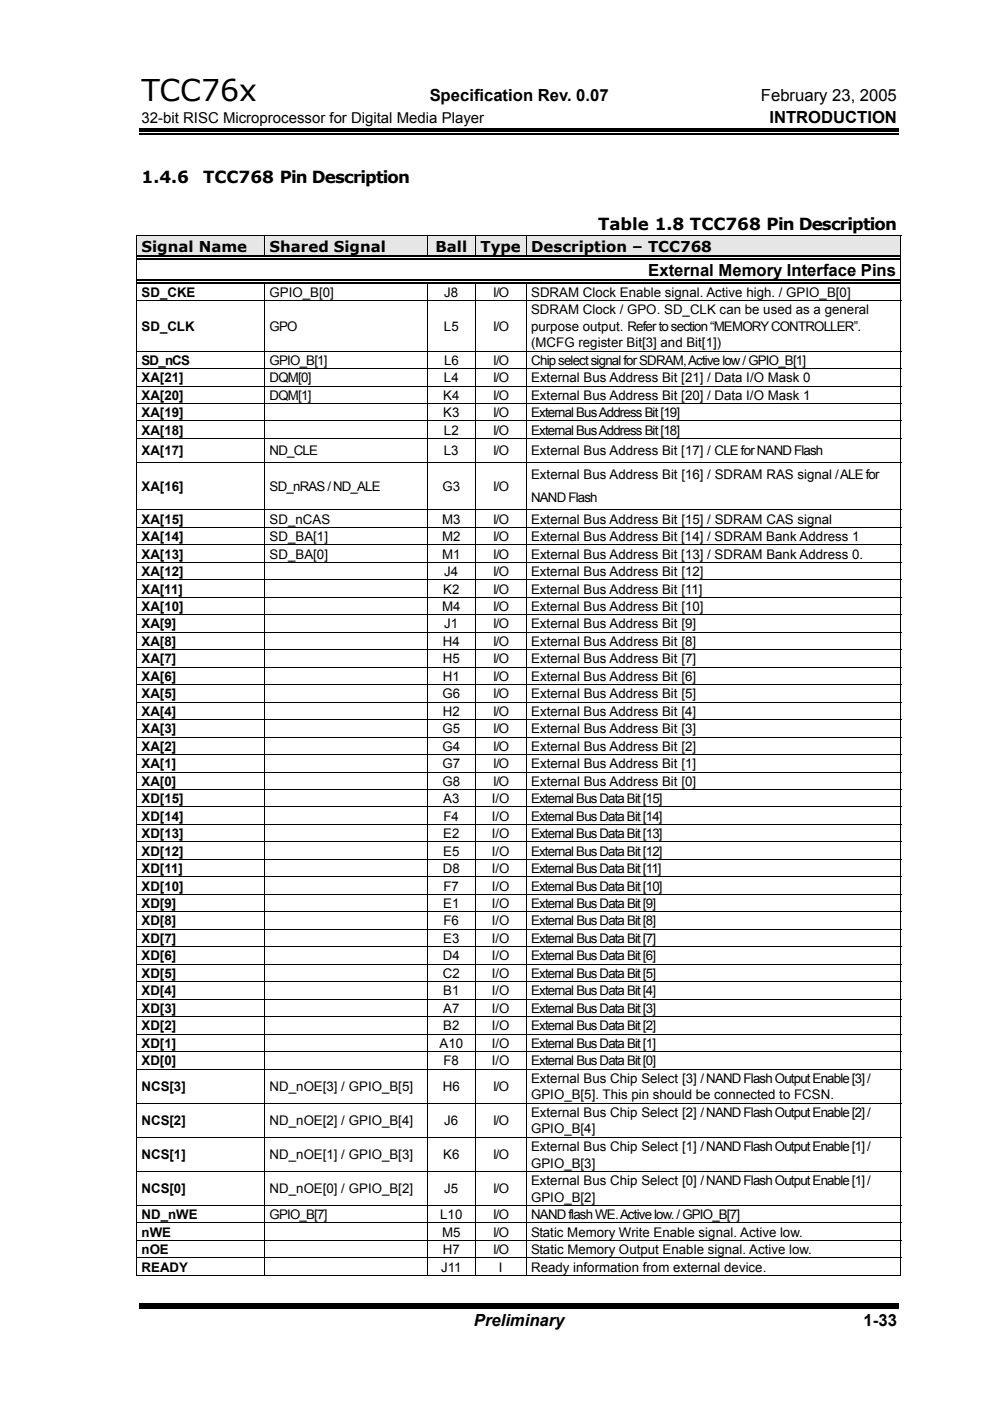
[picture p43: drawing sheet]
<svg xmlns="http://www.w3.org/2000/svg" width="210mm" height="297mm" viewBox="0 0 210 297" stroke-linecap="round" stroke-linejoin="round" font-family="sans-serif">
<defs><g id="words">
<text font-size="6.3" x="30" y="21.4">TCC76x</text>
<g font-size="3.5">
<text x="91.1" y="21.4">Specification Rev. 0.07</text>
<text x="161.3" y="21.4">February 23, 2005</text>
<text x="163.1" y="26.1">INTRODUCTION</text>
<text x="30" y="38.9">1.4.6</text>
<text x="43.1" y="38.9">TCC768 Pin Description</text>
<text x="126.8" y="48.8">Table 1.8 TCC768 Pin Description</text>
<text x="137.5" y="58.4">External Memory Interface Pins</text>
<text x="100.5" y="281.2">Preliminary</text>
<text x="183.1" y="281.2">1-33</text>
</g>
<g font-size="3.2">
<text x="30" y="26.1">32-bit RISC Microprocessor for Digital Media Player</text>
<text x="30" y="53.4">Signal Name</text>
<text x="57.2" y="53.4">Shared Signal</text>
<text x="92.4" y="53.4">Ball</text>
<text x="101.9" y="53.4">Type</text>
<text x="112.6" y="53.4">Description – TCC768</text>
</g>
<g font-size="2.8">
<text x="30" y="62.9">SD_CKE</text>
<text x="57.2" y="62.9">GPIO_B[0]</text>
<text x="94.2" y="62.9">J8</text>
<text x="104.6" y="62.9">I/O</text>
<text x="112.6" y="62.9">SDRAM Clock Enable signal. Active high. / GPIO_B[0]</text>
<text x="30" y="70.1">SD_CLK</text>
<text x="57.2" y="70.1">GPO</text>
<text x="94.1" y="70.1">L5</text>
<text x="104.5" y="70.1">I/O</text>
<text x="112.6" y="66.6">SDRAM Clock / GPO. SD_CLK can be used as a general</text>
<text x="112.6" y="70.1">purpose output. Refer to section “MEMORY CONTROLLER”.</text>
<text x="30" y="77.3">SD_nCS</text>
<text x="57.2" y="77.3">GPIO_B[1]</text>
<text x="94.2" y="77.3">L6</text>
<text x="104.6" y="77.3">I/O</text>
<text x="112.6" y="73.6">(MCFG register Bit[3] and Bit[1])</text>
<text x="112.6" y="77.3">Chip select signalfor SDRAM, Active low / GPIO_B[1]</text>
<text x="30" y="81">XA[21]</text>
<text x="57.2" y="81">DQM[0]</text>
<text x="94.1" y="81">L4</text>
<text x="104.5" y="81">I/O</text>
<text x="112.6" y="81">External Bus Address Bit [21] / Data I/O Mask 0</text>
<text x="30" y="84.7">XA[20]</text>
<text x="30" y="88.4">XA[19]</text>
<text x="57.2" y="84.7">DQM[1]</text>
<text x="94" y="88.4">K3</text>
<text x="94" y="84.7">K4</text>
<text x="104.5" y="84.7">I/O</text>
<text x="104.5" y="88.4">I/O</text>
<text x="112.6" y="84.7">External Bus Address Bit [20] / Data I/O Mask 1</text>
<text x="112.6" y="88.4">External Bus Address Bit [19]</text>
<text x="30" y="92.1">XA[18]</text>
<text x="94.1" y="92.1">L2</text>
<text x="104.5" y="92.1">I/O</text>
<text x="112.6" y="92.1">External Bus Address Bit [18]</text>
<text x="30" y="96.5">XA[17]</text>
<text x="57.2" y="96.5">ND_CLE</text>
<text x="94.1" y="96.5">L3</text>
<text x="104.5" y="96.5">I/O</text>
<text x="112.6" y="96.5">External Bus Address Bit [17] / CLE for NAND Flash</text>
<text x="112.6" y="101.6">External Bus Address Bit [16] / SDRAM RAS signal / ALE for</text>
<text x="30" y="104.1">XA[16]</text>
<text x="57.2" y="104.1">SD_nRAS / ND_ALE</text>
<text x="93.8" y="104.1">G3</text>
<text x="104.5" y="104.1">I/O</text>
<text x="112.6" y="106.5">NAND Flash</text>
<text x="30" y="111">XA[15]</text>
<text x="57.2" y="111">SD_nCAS</text>
<text x="93.7" y="111">M3</text>
<text x="104.5" y="111">I/O</text>
<text x="112.6" y="111">External Bus Address Bit [15] / SDRAM CAS signal</text>
<text x="30" y="114.7">XA[14]</text>
<text x="30" y="118.4">XA[13]</text>
<text x="57.2" y="114.7">SD_BA[1]</text>
<text x="57.2" y="118.4">SD_BA[0]</text>
<text x="93.7" y="114.7">M2</text>
<text x="93.7" y="118.4">M1</text>
<text x="104.5" y="114.7">I/O</text>
<text x="104.6" y="118.4">I/O</text>
<text x="112.6" y="114.7">External Bus Address Bit [14] / SDRAM Bank Address 1</text>
<text x="112.6" y="118.4">External Bus Address Bit [13] / SDRAM Bank Address 0.</text>
<text x="30" y="122.1">XA[12]</text>
<text x="30" y="125.8">XA[11]</text>
<text x="94" y="125.8">K2</text>
<text x="94.2" y="122.1">J4</text>
<text x="104.5" y="122.1">I/O</text>
<text x="104.5" y="125.8">I/O</text>
<text x="112.6" y="122.1">External Bus Address Bit [12]</text>
<text x="112.6" y="125.8">External Bus Address Bit [11]</text>
<text x="30" y="129.5">XA[10]</text>
<text x="93.7" y="129.5">M4</text>
<text x="104.5" y="129.5">I/O</text>
<text x="112.6" y="129.5">External Bus Address Bit [10]</text>
<text x="30" y="133.2">XA[9]</text>
<text x="30" y="136.9">XA[8]</text>
<text x="93.9" y="136.9">H4</text>
<text x="94.2" y="133.2">J1</text>
<text x="104.5" y="133.2">I/O</text>
<text x="104.5" y="136.9">I/O</text>
<text x="112.6" y="133.2">External Bus Address Bit [9]</text>
<text x="112.6" y="136.9">External Bus Address Bit [8]</text>
<text x="30" y="140.7">XA[7]</text>
<text x="93.9" y="140.7">H5</text>
<text x="104.5" y="140.7">I/O</text>
<text x="112.6" y="140.7">External Bus Address Bit [7]</text>
<text x="30" y="144.4">XA[6]</text>
<text x="30" y="148.1">XA[5]</text>
<text x="93.8" y="148.1">G6</text>
<text x="93.9" y="144.4">H1</text>
<text x="104.5" y="144.4">I/O</text>
<text x="104.6" y="148.1">I/O</text>
<text x="112.6" y="144.4">External Bus Address Bit [6]</text>
<text x="112.6" y="148.1">External Bus Address Bit [5]</text>
<text x="30" y="151.8">XA[4]</text>
<text x="30" y="155.5">XA[3]</text>
<text x="93.8" y="155.5">G5</text>
<text x="93.9" y="151.8">H2</text>
<text x="104.5" y="151.8">I/O</text>
<text x="104.6" y="155.5">I/O</text>
<text x="112.6" y="151.8">External Bus Address Bit [4]</text>
<text x="112.6" y="155.5">External Bus Address Bit [3]</text>
<text x="30" y="159.2">XA[2]</text>
<text x="93.8" y="159.2">G4</text>
<text x="104.6" y="159.2">I/O</text>
<text x="112.6" y="159.2">External Bus Address Bit [2]</text>
<text x="30" y="162.9">XA[1]</text>
<text x="30" y="166.6">XA[0]</text>
<text x="93.8" y="162.9">G7</text>
<text x="93.8" y="166.6">G8</text>
<text x="104.6" y="162.9">I/O</text>
<text x="104.6" y="166.6">I/O</text>
<text x="112.6" y="162.9">External Bus Address Bit [1]</text>
<text x="112.6" y="166.6">External Bus Address Bit [0]</text>
<text x="30" y="170.3">XD[15]</text>
<text x="30" y="174">XD[14]</text>
<text x="94" y="170.3">A3</text>
<text x="94" y="174">F4</text>
<text x="104.3" y="170.3">I/O</text>
<text x="104.3" y="174">I/O</text>
<text x="112.6" y="170.3">External Bus Data Bit [15]</text>
<text x="112.6" y="174">External Bus Data Bit [14]</text>
<text x="30" y="177.7">XD[13]</text>
<text x="94" y="177.7">E2</text>
<text x="104.3" y="177.7">I/O</text>
<text x="112.6" y="177.7">External Bus Data Bit [13]</text>
<text x="30" y="181.4">XD[12]</text>
<text x="30" y="185.1">XD[11]</text>
<text x="93.9" y="185.1">D8</text>
<text x="94" y="181.4">E5</text>
<text x="104.3" y="185.1">I/O</text>
<text x="104.3" y="181.4">I/O</text>
<text x="112.6" y="185.1">External Bus Data Bit [11]</text>
<text x="112.6" y="181.4">External Bus Data Bit [12]</text>
<text x="30" y="188.8">XD[10]</text>
<text x="94" y="188.8">F7</text>
<text x="104.3" y="188.8">I/O</text>
<text x="112.6" y="188.8">External Bus Data Bit [10]</text>
<text x="30" y="192.5">XD[9]</text>
<text x="30" y="196.2">XD[8]</text>
<text x="94" y="192.5">E1</text>
<text x="94" y="196.2">F6</text>
<text x="104.3" y="192.5">I/O</text>
<text x="104.3" y="196.2">I/O</text>
<text x="112.6" y="192.5">External Bus Data Bit [9]</text>
<text x="112.6" y="196.2">External Bus Data Bit [8]</text>
<text x="30" y="199.9">XD[7]</text>
<text x="30" y="203.6">XD[6]</text>
<text x="93.9" y="203.6">D4</text>
<text x="94" y="199.9">E3</text>
<text x="104.3" y="203.6">I/O</text>
<text x="104.3" y="199.9">I/O</text>
<text x="112.6" y="203.6">External Bus Data Bit [6]</text>
<text x="112.6" y="199.9">External Bus Data Bit [7]</text>
<text x="30" y="207.3">XD[5]</text>
<text x="93.9" y="207.3">C2</text>
<text x="104.3" y="207.3">I/O</text>
<text x="112.6" y="207.3">External Bus Data Bit [5]</text>
<text x="30" y="211">XD[4]</text>
<text x="30" y="214.7">XD[3]</text>
<text x="94" y="211">B1</text>
<text x="94" y="214.7">A7</text>
<text x="104.3" y="211">I/O</text>
<text x="104.3" y="214.7">I/O</text>
<text x="112.6" y="211">External Bus Data Bit [4]</text>
<text x="112.6" y="214.7">External Bus Data Bit [3]</text>
<text x="30" y="218.4">XD[2]</text>
<text x="94" y="218.4">B2</text>
<text x="104.3" y="218.4">I/O</text>
<text x="112.6" y="218.4">External Bus Data Bit [2]</text>
<text x="30" y="222.1">XD[1]</text>
<text x="30" y="225.8">XD[0]</text>
<text x="93.2" y="222.1">A10</text>
<text x="94" y="225.8">F8</text>
<text x="104.3" y="222.1">I/O</text>
<text x="104.3" y="225.8">I/O</text>
<text x="112.6" y="222.1">External Bus Data Bit [1]</text>
<text x="112.6" y="225.8">External Bus Data Bit [0]</text>
<text x="30" y="231.3">NCS[3]</text>
<text x="57.2" y="231.3">ND_nOE[3] / GPIO_B[5]</text>
<text x="93.9" y="231.3">H6</text>
<text x="104.5" y="231.3">I/O</text>
<text x="112.6" y="229.6">External Bus Chip Select [3] / NAND Flash Output Enable [3] /</text>
<text x="112.6" y="233.1">GPIO_B[5]. This pin should be connected to FCSN.</text>
<text x="30" y="238.5">NCS[2]</text>
<text x="57.2" y="238.5">ND_nOE[2] / GPIO_B[4]</text>
<text x="94.2" y="238.5">J6</text>
<text x="104.5" y="238.5">I/O</text>
<text x="112.6" y="236.8">External Bus Chip Select [2] / NAND Flash Output Enable [2] /</text>
<text x="30" y="245.8">NCS[1]</text>
<text x="57.2" y="245.8">ND_nOE[1] / GPIO_B[3]</text>
<text x="94" y="245.8">K6</text>
<text x="104.5" y="245.8">I/O</text>
<text x="112.6" y="240.3">GPIO_B[4]</text>
<text x="112.6" y="244">External Bus Chip Select [1] / NAND Flash Output Enable [1] /</text>
<text x="112.6" y="247.5">GPIO_B[3]</text>
<text x="112.6" y="251.2">External Bus Chip Select [0] / NAND Flash Output Enable [1] /</text>
<text x="30" y="253">NCS[0]</text>
<text x="57.2" y="253">ND_nOE[0] / GPIO_B[2]</text>
<text x="94.2" y="253">J5</text>
<text x="104.5" y="253">I/O</text>
<text x="112.6" y="254.8">GPIO_B[2]</text>
<text x="30" y="258.5">ND_nWE</text>
<text x="30" y="262.2">nWE</text>
<text x="57.2" y="258.5">GPIO_B[7]</text>
<text x="93.3" y="258.5">L10</text>
<text x="93.7" y="262.2">M5</text>
<text x="104.5" y="262.2">I/O</text>
<text x="104.5" y="258.5">I/O</text>
<text x="112.6" y="262.2">Static Memory Write Enable signal. Active low.</text>
<text x="112.6" y="258.5">NAND flash WE. Active low. / GPIO_B[7]</text>
<text x="30" y="265.9">nOE</text>
<text x="30" y="269.6">READY</text>
<text x="93.5" y="269.6">J11</text>
<text x="93.9" y="265.9">H7</text>
<text x="104.5" y="265.9">I/O</text>
<text x="105.8" y="269.6">I</text>
<text x="112.6" y="269.6">Ready information from external device.</text>
<text x="112.6" y="265.9">Static Memory Output Enable signal. Active low.</text>
</g>
</g></defs>
<path d="M29.5 28.3h161M29.5 276.4h161" fill="none" stroke="#000" stroke-width=".25"/>
<path d="M29.5 27.2h161v.8h-161zM29.5 276.8h161v.8h-161z" fill="#000"/>
<g fill="#e6e6e6">
<path d="M30 50h25.2v4.2h-25.2z"/>
<path d="M29.1 50h27v4.3h-27z"/>
<path d="M57.2 50h32.5v4.2h-32.5z"/>
<path d="M56.3 50h34.3v4.3h-34.3z"/>
<path d="M91.7 50h8v4.2h-8z"/>
<path d="M90.8 50h9.8v4.3h-9.8z"/>
<path d="M101.7 50h8.9v4.2h-8.9z"/>
<path d="M100.8 50h10.7v4.3h-10.7z"/>
<path d="M112.6 50h77.4v4.2h-77.4z"/>
<path d="M111.7 50h79.2v4.3h-79.2z"/>
</g>
<g fill="#000">
<path d="M28.9 49.8h.2v.2h-.2zM28.9 54.3h.2v.8h-.2zM28.9 59.3h.2v.8h-.2zM56 54.3h.8v.2h-.8zM56 54.8h.8v.2h-.8zM56 59.3h.8v.2h-.8zM56 59.8h.8v.2h-.8zM56.1 54.3h.8v.2h-.8zM56.1 54.8h.8v.2h-.8zM56.1 59.3h.8v.2h-.8zM56.1 59.8h.8v.2h-.8zM90.6 54.3h.8v.2h-.8z"/>
<path d="M90.6 54.8h.8v.2h-.8zM90.6 59.3h.8v.2h-.8zM90.6 59.8h.8v.2h-.8zM100.6 54.3h.8v.2h-.8zM100.6 54.8h.8v.2h-.8zM100.6 59.3h.8v.2h-.8zM100.6 59.8h.8v.2h-.8zM111.5 54.3h.7v.2h-.7zM111.5 54.8h.7v.2h-.7zM111.5 59.3h.7v.2h-.7zM111.5 59.8h.7v.2h-.7zM111.5 54.3h.8v.2h-.8z"/>
<path d="M111.5 54.8h.8v.2h-.8zM111.5 59.3h.8v.2h-.8zM111.5 59.8h.8v.2h-.8zM190.9 49.8h.2v.2h-.2zM190.9 54.3h.2v.8h-.2zM190.9 59.3h.2v.8h-.2zM56.1 60l.2 .1zM90.6 60l.2 .1zM100.6 60l.2 .1zM111.5 60l.2 .1zM190.9 270.3h.2v.2h-.2z"/>
</g>
<g fill="none" stroke="#000" stroke-width=".21">
<path d="M28.9 49.9h162.2M29 50v4.3M29 55.1v4.2M56.2 50v4.3M90.7 50v4.3M100.7 50v4.3M111.6 50v4.3M191 50v4.3M191 55.1v4.2M28.9 63.7h162.2M28.9 74.4h162.2M28.9 78.1h162.2"/>
<path d="M29 60.1v3.5M29 63.8v10.6M29 74.5v3.6M29 78.2v3.6M56.2 60.1v3.5M56.2 63.8v10.6M56.2 74.5v3.6M56.2 78.2v3.6M90.7 60.1v3.5M90.7 63.8v10.6M90.7 74.5v3.6M90.7 78.2v3.6"/>
<path d="M100.7 60.1v3.5M100.7 63.8v10.6M100.7 74.5v3.6M100.7 78.2v3.6M111.6 60.1v3.5M111.6 63.8v10.6M111.6 74.5v3.6M111.6 78.2v3.6M191 60.1v3.5M191 63.8v10.6M191 74.5v3.6M191 78.2v3.6"/>
<path d="M28.9 81.9h162.2M28.9 85.6h162.2M28.9 89.3h162.2M28.9 93h162.2M28.9 98.1h162.2M29 81.9v3.6M29 85.6v3.6M29 89.3v3.6M29 93v5M29 98.1v9.9M56.2 81.9v3.6M56.2 85.6v3.6"/>
<path d="M56.2 89.3v3.6M56.2 93v5M56.2 98.1v9.9M90.7 81.9v3.6M90.7 85.6v3.6M90.7 89.3v3.6M90.7 93v5M90.7 98.1v9.9M100.7 81.9v3.6M100.7 85.6v3.6M100.7 89.3v3.6M100.7 93v5"/>
<path d="M100.7 98.1v9.9M111.6 81.9v3.6M111.6 85.6v3.6M111.6 89.3v3.6M111.6 93v5M111.6 98.1v9.9M191 81.9v3.6M191 85.6v3.6M191 89.3v3.6M191 93v5M191 98.1v9.9M28.9 108.1h162.2"/>
<path d="M28.9 111.8h162.2M28.9 115.5h162.2M28.9 119.2h162.2M29 108.2v3.5M29 111.9v3.5M29 115.6v3.5M29 119.3v3.6M56.2 108.2v3.5M56.2 111.9v3.5M56.2 115.6v3.5M56.2 119.3v3.6M90.7 108.2v3.5"/>
<path d="M90.7 111.9v3.5M90.7 115.6v3.5M90.7 119.3v3.6M100.7 108.2v3.5M100.7 111.9v3.5M100.7 115.6v3.5M100.7 119.3v3.6M111.6 108.2v3.5M111.6 111.9v3.5M111.6 115.6v3.5M111.6 119.3v3.6M191 108.2v3.5"/>
<path d="M191 111.9v3.5M191 115.6v3.5M191 119.3v3.6M28.9 122.9h162.2M28.9 126.6h162.2M28.9 130.3h162.2M28.9 134h162.2M28.9 137.8h162.2M29 123v3.6M29 126.7v3.6M29 130.4v3.6M29 134.1v3.6"/>
<path d="M29 137.8v3.6M56.2 123v3.6M56.2 126.7v3.6M56.2 130.4v3.6M56.2 134.1v3.6M56.2 137.8v3.6M90.7 123v3.6M90.7 126.7v3.6M90.7 130.4v3.6M90.7 134.1v3.6M90.7 137.8v3.6M100.7 123v3.6"/>
<path d="M100.7 126.7v3.6M100.7 130.4v3.6M100.7 134.1v3.6M100.7 137.8v3.6M111.6 123v3.6M111.6 126.7v3.6M111.6 130.4v3.6M111.6 134.1v3.6M111.6 137.8v3.6M191 123v3.6M191 126.7v3.6M191 130.4v3.6"/>
<path d="M191 134.1v3.6M191 137.8v3.6M28.9 141.5h162.2M28.9 145.2h162.2M28.9 148.9h162.2M28.9 152.6h162.2M28.9 156.3h162.2M28.9 160h162.2M29 141.5v3.6M29 145.2v3.6M29 148.9v3.6M29 152.7v3.5"/>
<path d="M29 156.4v3.5M56.2 141.5v3.6M56.2 145.2v3.6M56.2 148.9v3.6M56.2 152.7v3.5M56.2 156.4v3.5M90.7 141.5v3.6M90.7 145.2v3.6M90.7 148.9v3.6M90.7 152.7v3.5M90.7 156.4v3.5M100.7 141.5v3.6"/>
<path d="M100.7 145.2v3.6M100.7 148.9v3.6M100.7 152.7v3.5M100.7 156.4v3.5M111.6 141.5v3.6M111.6 145.2v3.6M111.6 148.9v3.6M111.6 152.7v3.5M111.6 156.4v3.5M191 141.5v3.6M191 145.2v3.6M191 148.9v3.6"/>
<path d="M191 152.7v3.5M191 156.4v3.5M28.9 163.7h162.2M28.9 167.4h162.2M28.9 171.1h162.2M28.9 174.8h162.2M28.9 178.5h162.2M29 160.1v3.5M29 163.8v3.5M29 167.5v3.5M29 171.2v3.5M29 174.9v3.5"/>
<path d="M29 178.6v3.5M56.2 160.1v3.5M56.2 163.8v3.5M56.2 167.5v3.5M56.2 171.2v3.5M56.2 174.9v3.5M56.2 178.6v3.5M90.7 160.1v3.5M90.7 163.8v3.5M90.7 167.5v3.5M90.7 171.2v3.5M90.7 174.9v3.5"/>
<path d="M90.7 178.6v3.5M100.7 160.1v3.5M100.7 163.8v3.5M100.7 167.5v3.5M100.7 171.2v3.5M100.7 174.9v3.5M100.7 178.6v3.5M111.6 160.1v3.5M111.6 163.8v3.5M111.6 167.5v3.5M111.6 171.2v3.5M111.6 174.9v3.5"/>
<path d="M111.6 178.6v3.5M191 160.1v3.5M191 163.8v3.5M191 167.5v3.5M191 171.2v3.5M191 174.9v3.5M191 178.6v3.5M28.9 182.2h162.2M28.9 185.9h162.2M28.9 189.6h162.2M28.9 193.3h162.2M28.9 197h162.2"/>
<path d="M29 182.3v3.5M29 186v3.5M29 189.7v3.5M29 193.4v3.5M29 197.1v3.5M56.2 182.3v3.5M56.2 186v3.5M56.2 189.7v3.5M56.2 193.4v3.5M56.2 197.1v3.5M90.7 182.3v3.5M90.7 186v3.5"/>
<path d="M90.7 189.7v3.5M90.7 193.4v3.5M90.7 197.1v3.5M100.7 182.3v3.5M100.7 186v3.5M100.7 189.7v3.5M100.7 193.4v3.5M100.7 197.1v3.5M111.6 182.3v3.5M111.6 186v3.5M111.6 189.7v3.5M111.6 193.4v3.5"/>
<path d="M111.6 197.1v3.5M191 182.3v3.5M191 186v3.5M191 189.7v3.5M191 193.4v3.5M191 197.1v3.5M28.9 200.7h162.2M28.9 204.4h162.2M28.9 208.1h162.2M28.9 211.8h162.2M28.9 215.5h162.2M28.9 219.2h162.2"/>
<path d="M29 200.8v3.5M29 204.5v3.5M29 208.2v3.6M29 211.9v3.6M29 215.6v3.6M29 219.3v3.6M56.2 200.8v3.5M56.2 204.5v3.5M56.2 208.2v3.6M56.2 211.9v3.6M56.2 215.6v3.6M56.2 219.3v3.6"/>
<path d="M90.7 200.8v3.5M90.7 204.5v3.5M90.7 208.2v3.6M90.7 211.9v3.6M90.7 215.6v3.6M90.7 219.3v3.6M100.7 200.8v3.5M100.7 204.5v3.5M100.7 208.2v3.6M100.7 211.9v3.6M100.7 215.6v3.6M100.7 219.3v3.6"/>
<path d="M111.6 200.8v3.5M111.6 204.5v3.5M111.6 208.2v3.6M111.6 211.9v3.6M111.6 215.6v3.6M111.6 219.3v3.6M191 200.8v3.5M191 204.5v3.5M191 208.2v3.6M191 211.9v3.6M191 215.6v3.6M191 219.3v3.6"/>
<path d="M28.9 222.9h162.2M28.9 226.7h162.2M28.9 233.9h162.2M29 223v3.6M29 226.7v7.1M29 234v7M56.2 223v3.6M56.2 226.7v7.1M56.2 234v7M90.7 223v3.6M90.7 226.7v7.1M90.7 234v7"/>
<path d="M100.7 223v3.6M100.7 226.7v7.1M100.7 234v7M111.6 223v3.6M111.6 226.7v7.1M111.6 234v7M191 223v3.6M191 226.7v7.1M191 234v7M28.9 241.1h162.2M28.9 248.3h162.2M28.9 255.6h162.2"/>
<path d="M28.9 259.3h162.2M29 241.2v7.1M29 248.4v7.1M29 255.7v3.5M29 259.4v3.5M56.2 241.2v7.1M56.2 248.4v7.1M56.2 255.7v3.5M56.2 259.4v3.5M90.7 241.2v7.1M90.7 248.4v7.1M90.7 255.7v3.5"/>
<path d="M90.7 259.4v3.5M100.7 241.2v7.1M100.7 248.4v7.1M100.7 255.7v3.5M100.7 259.4v3.5M111.6 241.2v7.1M111.6 248.4v7.1M111.6 255.7v3.5M111.6 259.4v3.5M191 241.2v7.1M191 248.4v7.1M191 255.7v3.5"/>
<path d="M191 259.4v3.5M28.9 263h162.2M28.9 266.7h162.2M28.9 270.4h27.2M29 263.1v3.5M29 266.8v3.7M56.2 263.1v3.5M56.2 266.8v3.7M56.3 270.4h34.3M90.7 263.1v3.5M90.7 266.8v3.7M90.8 270.4h9.8"/>
<path d="M100.7 263.1v3.5M100.7 266.8v3.7M100.8 270.4h10.7M111.6 263.1v3.5M111.6 266.8v3.7M111.7 270.4h79.2M191 263.1v3.5M191 266.8v3.7"/>
</g>
<g fill="none" stroke="#000" stroke-width=".25">
<path d="M29.1 54.4h26.9M29.1 54.9h26.9M29.1 59.4h26.9M29.1 59.9h26.9M56.9 54.4h33.7M56.9 54.9h33.7M56.9 59.4h33.7M56.9 59.9h33.7M91.4 54.4h9.2M91.4 54.9h9.2M91.4 59.4h9.2M91.4 59.9h9.2"/>
<path d="M101.4 54.4h10.1M101.4 54.9h10.1M101.4 59.4h10.1M101.4 59.9h10.1M112.3 54.4h78.6M112.3 54.9h78.6M112.3 59.4h78.6M112.3 59.9h78.6"/>
</g>
<use href="#words"/>
</svg>
